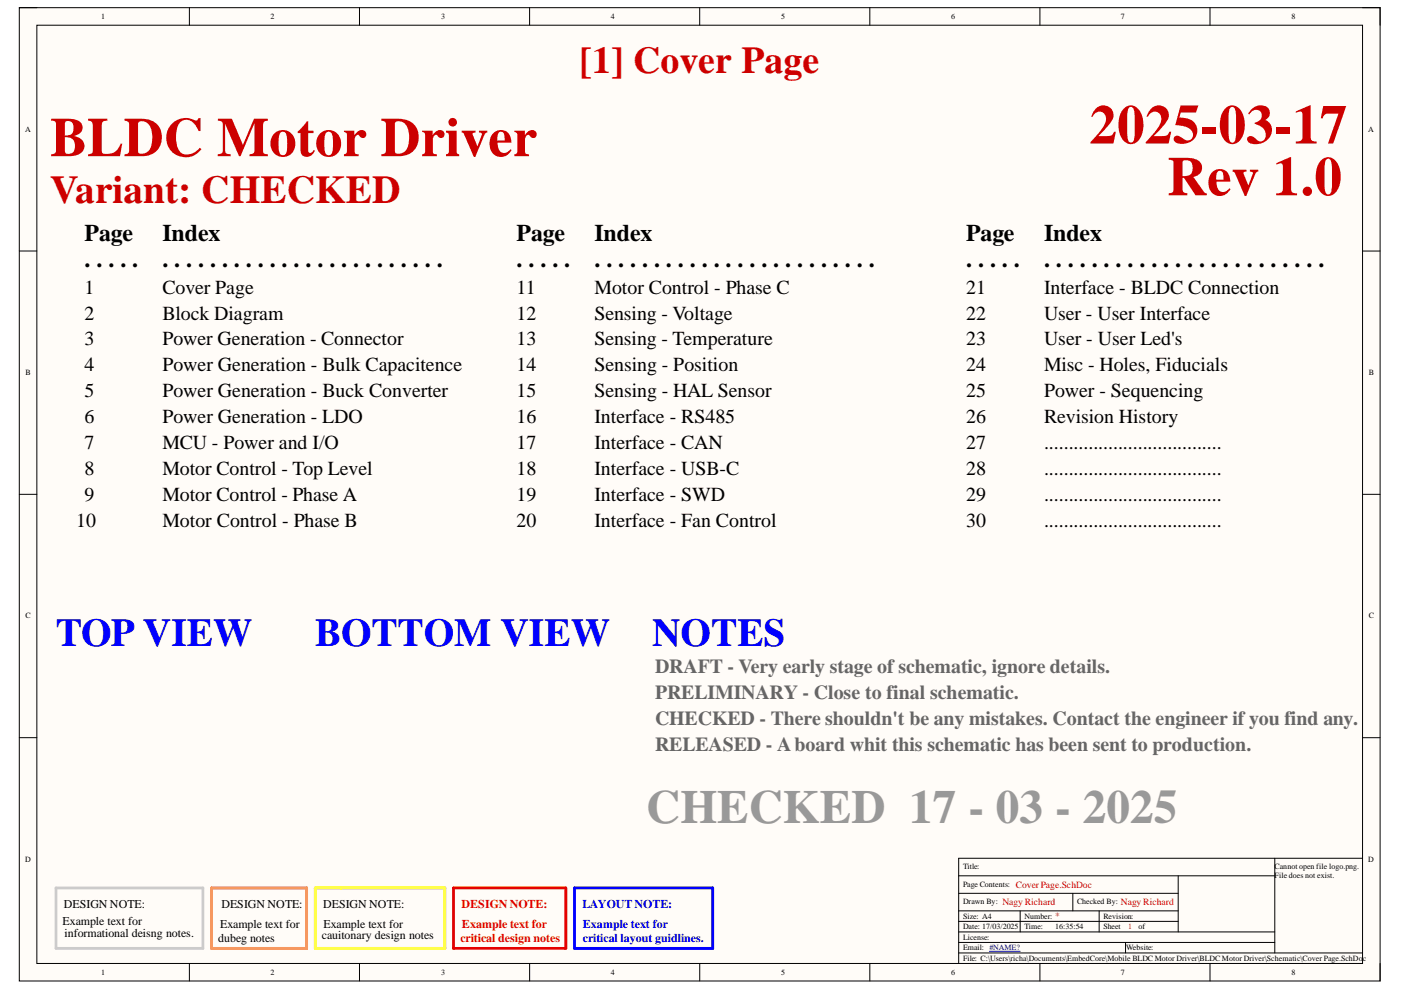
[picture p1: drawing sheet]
<svg xmlns="http://www.w3.org/2000/svg" width="297mm" height="210mm" viewBox="0 0 297 210" stroke-linecap="round" stroke-linejoin="round" font-family="sans-serif">
<defs><g id="words">
<g font-size="11.7" fill="#c00">
<text x="10.7" y="33.1">BLDC Motor Driver</text>
<text x="231" y="30.4">2025-03-17</text>
<text x="247.5" y="41.4">Rev 1.0</text>
</g>
<text font-size="10.1" fill="#999" x="137" y="174.5">CHECKED 17 - 03 - 2025</text>
<text font-size="8.4" fill="#c00" x="10.7" y="43">Variant: CHECKED</text>
<g font-size="8.4" fill="#00f">
<text x="11.8" y="137">TOP VIEW</text>
<text x="66.8" y="137">BOTTOM VIEW</text>
<text x="138.3" y="137">NOTES</text>
</g>
<text font-size="8" fill="#d50000" x="122.9" y="15.5">[1] Cover Page</text>
<g font-size="5.1">
<text x="17.9" y="51.1">Page</text>
<text x="34.4" y="51.1">Index</text>
<text x="109.5" y="51.1">Page</text>
<text x="126" y="51.1">Index</text>
<text x="204.9" y="51.1">Page</text>
<text x="221.3" y="51.1">Index</text>
<text x="17.9" y="56.6">. . . . .</text>
<text x="34.4" y="56.6">. . . . . . . . . . . . . . . . . . . . . . . .</text>
<text x="109.5" y="56.6">. . . . .</text>
<text x="126" y="56.6">. . . . . . . . . . . . . . . . . . . . . . . .</text>
<text x="204.9" y="56.6">. . . . .</text>
<text x="221.3" y="56.6">. . . . . . . . . . . . . . . . . . . . . . . .</text>
</g>
<g font-size="4.2">
<text x="17.9" y="62.3">1</text>
<text x="34.4" y="62.3">Cover Page</text>
<text x="109.5" y="62.3">11</text>
<text x="126" y="62.3">Motor Control - Phase C</text>
<text x="204.9" y="62.3">21</text>
<text x="221.3" y="62.3">Interface - BLDC Connection</text>
<text x="17.9" y="67.8">2</text>
<text x="34.4" y="67.8">Block Diagram</text>
<text x="109.5" y="67.8">12</text>
<text x="126" y="67.8">Sensing - Voltage</text>
<text x="204.9" y="67.8">22</text>
<text x="221.3" y="67.8">User - User Interface</text>
<text x="17.9" y="73.2">3</text>
<text x="34.4" y="73.2">Power Generation - Connector</text>
<text x="109.5" y="73.2">13</text>
<text x="126" y="73.2">Sensing - Temperature</text>
<text x="204.9" y="73.2">23</text>
<text x="221.3" y="73.2">User - User Led's</text>
<text x="17.9" y="78.7">4</text>
<text x="34.4" y="78.7">Power Generation - Bulk Capacitence</text>
<text x="109.5" y="78.7">14</text>
<text x="126" y="78.7">Sensing - Position</text>
<text x="204.9" y="78.7">24</text>
<text x="221.3" y="78.7">Misc - Holes, Fiducials</text>
<text x="17.9" y="84.2">5</text>
<text x="17.9" y="89.7">6</text>
<text x="34.4" y="84.2">Power Generation - Buck Converter</text>
<text x="34.4" y="89.7">Power Generation - LDO</text>
<text x="109.5" y="84.2">15</text>
<text x="109.5" y="89.7">16</text>
<text x="126" y="84.2">Sensing - HAL Sensor</text>
<text x="126" y="89.7">Interface - RS485</text>
<text x="204.9" y="84.2">25</text>
<text x="204.9" y="89.7">26</text>
<text x="221.3" y="84.2">Power - Sequencing</text>
<text x="221.3" y="89.7">Revision History</text>
<text x="17.9" y="95.2">7</text>
<text x="34.4" y="95.2">MCU - Power and I/O</text>
<text x="109.5" y="95.2">17</text>
<text x="126" y="95.2">Interface - CAN</text>
<text x="204.9" y="95.2">27</text>
<text x="221.3" y="95.2">....................................</text>
<text x="17.9" y="100.7">8</text>
<text x="34.4" y="100.7">Motor Control - Top Level</text>
<text x="109.5" y="100.7">18</text>
<text x="126" y="100.7">Interface - USB-C</text>
<text x="204.9" y="100.7">28</text>
<text x="221.3" y="100.7">....................................</text>
<text x="17.9" y="106.2">9</text>
<text x="34.4" y="106.2">Motor Control - Phase A</text>
<text x="109.5" y="106.2">19</text>
<text x="126" y="106.2">Interface - SWD</text>
<text x="204.9" y="106.2">29</text>
<text x="221.3" y="106.2">....................................</text>
<text x="16.2" y="111.7">10</text>
<text x="34.4" y="111.7">Motor Control - Phase B</text>
<text x="109.5" y="111.7">20</text>
<text x="126" y="111.7">Interface - Fan Control</text>
<text x="204.9" y="111.7">30</text>
<text x="221.3" y="111.7">....................................</text>
</g>
<g font-size="4.2" fill="#666">
<text x="138.9" y="142.8">DRAFT - Very early stage of schematic, ignore details.</text>
<text x="138.9" y="148.3">PRELIMINARY - Close to final schematic.</text>
<text x="138.9" y="153.8">CHECKED - There shouldn't be any mistakes. Contact the engineer if you find any.</text>
<text x="138.9" y="159.2">RELEASED - Aboard whit this schematic has been sent to production.</text>
</g>
<g font-size="2.5">
<text x="13.3" y="196.1">Example text for</text>
<text x="13.5" y="192.5">DESIGN NOTE:</text>
<text x="46.7" y="196.8">Example text for</text>
<text x="46.9" y="192.5">DESIGN NOTE:</text>
<text x="68.5" y="192.5">DESIGN NOTE:</text>
<text x="68.6" y="196.8">Example text for</text>
<text x="13.7" y="198.7">informational deisng notes.</text>
<text x="46.3" y="199.8">dubeg notes</text>
<text x="68.3" y="199">cauitonary design notes</text>
</g>
<g font-size="2.5" fill="#f00">
<text x="97.9" y="192.5">DESIGN NOTE:</text>
<text x="97.9" y="196.8">Example text for</text>
<text x="97.6" y="199.8">critical design notes</text>
</g>
<g font-size="2.5" fill="#00f">
<text x="123.5" y="192.5">LAYOUTNOTE:</text>
<text x="123.6" y="196.8">Example text for</text>
<text x="123.6" y="199.8">critical layout guidlines.</text>
</g>
<g font-size="2" fill="#d50000">
<text x="212.6" y="191.9">Nagy Richard</text>
<text x="215.3" y="188.2">CoverPage.SchDoc</text>
<text x="237.7" y="191.9">Nagy Richard</text>
<text x="223.7" y="194.9">*</text>
</g>
<g font-size="1.7">
<text x="21.5" y="4.1">1</text>
<text x="57.3" y="4.1">2</text>
<text x="93.5" y="4.1">3</text>
<text x="129.5" y="4.1">4</text>
<text x="165.6" y="4.1">5</text>
<text x="201.6" y="4.1">6</text>
<text x="237.7" y="4.1">7</text>
<text x="273.8" y="4.1">8</text>
<text x="5.3" y="28">A</text>
<text x="290.1" y="28">A</text>
<text x="5.4" y="79.6">B</text>
<text x="290.2" y="79.6">B</text>
<text x="5.4" y="131.1">C</text>
<text x="290.2" y="131.1">C</text>
<text x="5.3" y="182.7">D</text>
<text x="204.2" y="184.3">Title:</text>
<text x="270.2" y="184.3">Cannot open file logo.png.</text>
<text x="290.1" y="182.7">D</text>
<text x="204.2" y="191.8">Drawn By:</text>
<text x="204.2" y="188.1">Page Contents:</text>
<text x="228.4" y="191.8">Checked By:</text>
<text x="270.2" y="186.2">File does not exist.</text>
<text x="204.2" y="194.8">Size: A4</text>
<text x="204.2" y="197">Date: 17/03/2025</text>
<text x="217.2" y="194.8">Number:</text>
<text x="217.2" y="197">Time:</text>
<text x="223.7" y="197">16:35:54</text>
<text x="234" y="194.8">Revision:</text>
<text x="234" y="197">Sheet</text>
<text x="241.4" y="197">of</text>
<text x="204.2" y="203.7">File: C:\Users\richa\Documents\EmbedCore\Mobile BLDC Motor Driver\BLDC Motor Driver\Schematic\Cover Page.SchDoc</text>
<text x="204.2" y="199.2">License:</text>
<text x="204.2" y="201.5">Email: #NAME?</text>
<text x="238.8" y="201.5">Website:</text>
<text x="21.5" y="206.6">1</text>
<text x="57.3" y="206.6">2</text>
<text x="93.5" y="206.6">3</text>
<text x="129.5" y="206.6">4</text>
<text x="165.6" y="206.6">5</text>
<text x="201.6" y="206.6">6</text>
<text x="237.7" y="206.6">7</text>
<text x="273.8" y="206.6">8</text>
</g>
<text font-size="1.7" fill="#d50000" x="239.2" y="197">1</text>
</g></defs>
<path d="M4.1 1.6h288.5v206.4h-288.5z" fill-rule="evenodd" fill="#fffcf8"/>
<path d="M4.1 1.6h288.5v206.4h-288.5z" fill="none" stroke="#000" stroke-width=".21"/>
<path d="M7.8 5.3h281.1v199h-281.1z" fill-rule="evenodd" fill="#fffcf8"/>
<g fill="none" stroke="#000" stroke-width=".21">
<path d="M4.1 1.6h3.7M7.8 5.3h281.1v199h-281.1zM40.2 1.6v3.7M76.2 1.6v3.7M112.3 1.6v3.7M148.3 1.6v3.7M184.4 1.6v3.7M220.5 1.6v3.7M256.5 1.6v3.7M288.9 1.6h3.7v3.7M4.1 53.2h3.7M288.9 53.2h3.7"/>
<path d="M4.1 104.8h3.7M288.9 104.8h3.7M4.1 156.4h3.7M288.9 156.4h3.7M203.3 193.1h46.5M203.3 197.6h67M203.3 195.4h46.5M203.3 189.4h46.5M203.3 199.8h67M203.3 185.7h67M216.3 193.1v4.5M227.5 189.4v3.7"/>
<path d="M233 193.1v4.5M238.6 199.8v2.2M249.8 185.7v11.9M270.3 182v20M288.9 182h-85.6v22.3M40.2 204.3v3.7M76.2 204.3v3.7M112.3 204.3v3.7M148.4 204.3v3.7M184.4 204.3v3.7M203.3 202h85.6M220.5 204.3v3.7"/>
<path d="M256.5 204.3v3.7M292.6 204.3v3.7"/>
</g>
<path d="M209.8 201.7h6.5" fill="none" stroke="#000080" stroke-width=".21"/>
<path d="M11.9 188.3h31.1v12.8h-31.1z" fill="none" stroke="#ccc" stroke-width=".59"/>
<path d="M44.8 188.3h20.2v12.8h-20.2z" fill="none" stroke="#f90" stroke-width=".59"/>
<path d="M66.8 188.3h27.5v12.8h-27.5z" fill="none" stroke="#ff0" stroke-width=".59"/>
<path d="M96.1 188.3h23.9v12.8h-23.9z" fill="none" stroke="#f00" stroke-width=".59"/>
<path d="M121.8 188.3h29.3v12.8h-29.3z" fill="none" stroke="#00f" stroke-width=".59"/>
<use href="#words"/>
</svg>
